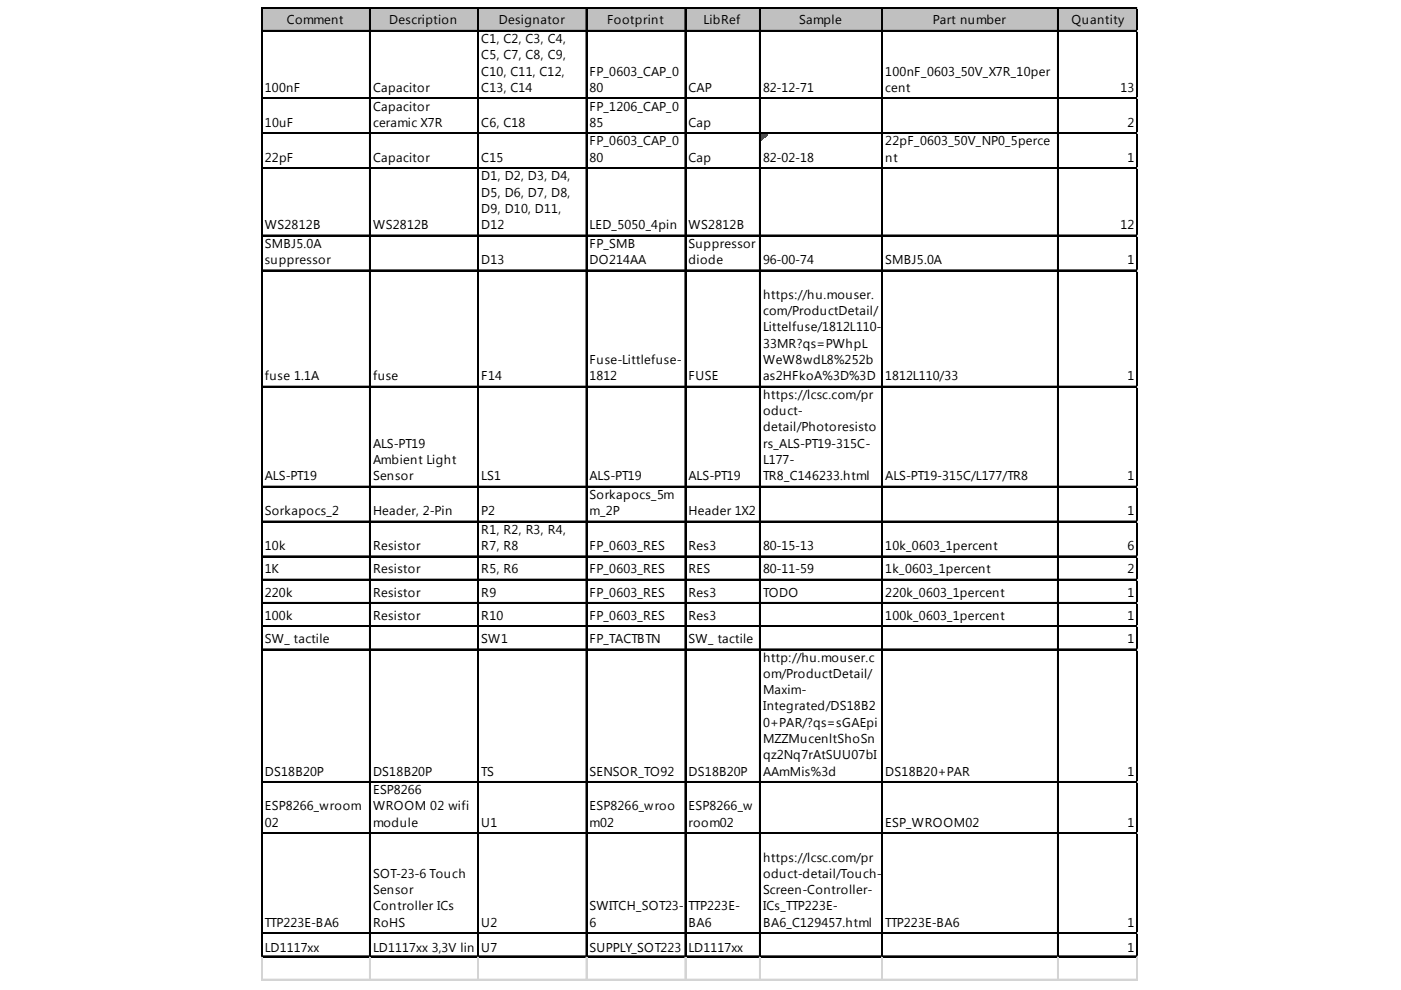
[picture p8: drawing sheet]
<svg xmlns="http://www.w3.org/2000/svg" width="297mm" height="210mm" viewBox="0 0 297 210" stroke-linecap="round" stroke-linejoin="round" font-family="sans-serif">
<defs><g id="words">
<g font-size="2.7">
<text x="60.8" y="5.2">Comment</text>
<text x="82.5" y="5.2">Description</text>
<text x="105.7" y="5.2">Designator</text>
<text x="128.7" y="5.2">Footprint</text>
<text x="149.2" y="5.2">LibRef</text>
<text x="169.4" y="5.2">Sample</text>
<text x="197.8" y="5.2">Part number</text>
<text x="227.2" y="5.2">Quantity</text>
<text x="102" y="9.1">C1, C2, C3, C4,</text>
<text x="102" y="12.6">C5, C7, C8, C9,</text>
<text x="102" y="16">C10, C11, C12,</text>
<text x="125" y="16">FP_0603_CAP_0</text>
<text x="187.7" y="16">100nF_0603_50V_X7R_10per</text>
<text x="56.1" y="19.5">100nF</text>
<text x="79.1" y="19.5">Capacitor</text>
<text x="79.1" y="23.4">Capacitor</text>
<text x="102" y="19.5">C13, C14</text>
<text x="125" y="19.5">80</text>
<text x="125" y="23.4">FP_1206_CAP_0</text>
<text x="146" y="19.5">CAP</text>
<text x="161.8" y="19.5">82-12-71</text>
<text x="187.7" y="19.5">cent</text>
<text x="237.5" y="19.5">13</text>
<text x="56.1" y="26.9">10uF</text>
<text x="79.1" y="26.9">ceramic X7R</text>
<text x="102" y="26.9">C6, C18</text>
<text x="125" y="26.9">85</text>
<text x="146" y="26.9">Cap</text>
<text x="239" y="26.9">2</text>
<text x="56.1" y="34.3">22pF</text>
<text x="79.1" y="34.3">Capacitor</text>
<text x="102" y="34.3">C15</text>
<text x="125" y="30.8">FP_0603_CAP_0</text>
<text x="125" y="34.3">80</text>
<text x="146" y="34.3">Cap</text>
<text x="161.8" y="34.3">82-02-18</text>
<text x="187.7" y="30.8">22pF_0603_50V_NP0_5perce</text>
<text x="187.7" y="34.3">nt</text>
<text x="239" y="34.3">1</text>
<text x="102" y="38.2">D1, D2, D3, D4,</text>
<text x="102" y="41.7">D5, D6, D7, D8,</text>
<text x="102" y="45.1">D9, D10, D11,</text>
<text x="56.1" y="48.6">WS2812B</text>
<text x="56.1" y="52.5">SMBJ5.0A</text>
<text x="79.1" y="48.6">WS2812B</text>
<text x="102" y="48.6">D12</text>
<text x="125" y="48.6">LED_5050_4pin</text>
<text x="125" y="52.5">FP_SMB</text>
<text x="146" y="48.6">WS2812B</text>
<text x="146" y="52.5">Suppressor</text>
<text x="237.5" y="48.6">12</text>
<text x="56.1" y="56">suppressor</text>
<text x="102" y="56">D13</text>
<text x="125" y="56">DO214AA</text>
<text x="146" y="56">diode</text>
<text x="161.8" y="56">96-00-74</text>
<text x="187.7" y="56">SMBJ5.0A</text>
<text x="239" y="56">1</text>
<text x="161.8" y="63.4">https://hu.mouser.</text>
<text x="161.8" y="66.8">com/ProductDetail/</text>
<text x="161.8" y="70.3">Littelfuse/1812L110-</text>
<text x="125" y="77.2">Fuse-Littlefuse-</text>
<text x="161.8" y="73.7">33MR?qs=PWhpL</text>
<text x="161.8" y="77.2">WeW8wdL8%252b</text>
<text x="56.1" y="80.6">fuse 1.1A</text>
<text x="79.1" y="80.6">fuse</text>
<text x="102" y="80.6">F14</text>
<text x="125" y="80.6">1812</text>
<text x="146" y="80.6">FUSE</text>
<text x="161.8" y="80.6">as2HFkoA%3D%3D</text>
<text x="187.7" y="80.6">1812L110/33</text>
<text x="239" y="80.6">1</text>
<text x="161.8" y="84.6">https://lcsc.com/pr</text>
<text x="161.8" y="88">oduct-</text>
<text x="79.1" y="94.9">ALS-PT19</text>
<text x="161.8" y="91.5">detail/Photoresisto</text>
<text x="161.8" y="94.9">rs_ALS-PT19-315C-</text>
<text x="56.1" y="101.8">ALS-PT19</text>
<text x="79.1" y="98.4">Ambient Light</text>
<text x="79.1" y="101.8">Sensor</text>
<text x="102" y="101.8">LS1</text>
<text x="125" y="101.8">ALS-PT19</text>
<text x="146" y="101.8">ALS-PT19</text>
<text x="161.8" y="98.4">L177-</text>
<text x="161.8" y="101.8">TR8_C146233.html</text>
<text x="187.7" y="101.8">ALS-PT19-315C/L177/TR8</text>
<text x="239" y="101.8">1</text>
<text x="125" y="105.8">Sorkapocs_5m</text>
<text x="56.1" y="109.2">Sorkapocs_2</text>
<text x="79.1" y="109.2">Header, 2-Pin</text>
<text x="102" y="109.2">P2</text>
<text x="102" y="113.2">R1, R2, R3, R4,</text>
<text x="125" y="109.2">m_2P</text>
<text x="146" y="109.2">Header 1X2</text>
<text x="239" y="109.2">1</text>
<text x="56.1" y="116.6">10k</text>
<text x="79.1" y="116.6">Resistor</text>
<text x="102" y="116.6">R7, R8</text>
<text x="125" y="116.6">FP_0603_RES</text>
<text x="146" y="116.6">Res3</text>
<text x="161.8" y="116.6">80-15-13</text>
<text x="187.7" y="116.6">10k_0603_1percent</text>
<text x="239" y="116.6">6</text>
<text x="56.1" y="121.5">1K</text>
<text x="79.1" y="121.5">Resistor</text>
<text x="102" y="121.5">R5, R6</text>
<text x="125" y="121.5">FP_0603_RES</text>
<text x="146" y="121.5">RES</text>
<text x="161.8" y="121.5">80-11-59</text>
<text x="187.7" y="121.5">1k_0603_1percent</text>
<text x="239" y="121.5">2</text>
<text x="56.1" y="126.5">220k</text>
<text x="56.1" y="131.4">100k</text>
<text x="79.1" y="126.5">Resistor</text>
<text x="79.1" y="131.4">Resistor</text>
<text x="102" y="126.5">R9</text>
<text x="102" y="131.4">R10</text>
<text x="125" y="126.5">FP_0603_RES</text>
<text x="125" y="131.4">FP_0603_RES</text>
<text x="146" y="126.5">Res3</text>
<text x="146" y="131.4">Res3</text>
<text x="161.8" y="126.5">TODO</text>
<text x="187.7" y="126.5">220k_0603_1percent</text>
<text x="187.7" y="131.4">100k_0603_1percent</text>
<text x="239" y="126.5">1</text>
<text x="239" y="131.4">1</text>
<text x="56.1" y="136.3">SW_ tactile</text>
<text x="102" y="136.3">SW1</text>
<text x="125" y="136.3">FP_TACTBTN</text>
<text x="146" y="136.3">SW_ tactile</text>
<text x="239" y="136.3">1</text>
<text x="161.8" y="140.3">http://hu.mouser.c</text>
<text x="161.8" y="143.7">om/ProductDetail/</text>
<text x="161.8" y="147.2">Maxim-</text>
<text x="161.8" y="150.6">Integrated/DS18B2</text>
<text x="161.8" y="154.1">0+PAR/?qs=sGAEpi</text>
<text x="161.8" y="157.5">MZZMucenltShoSn</text>
<text x="161.8" y="161">qz2Nq7rAtSUU07bI</text>
<text x="56.1" y="164.4">DS18B20P</text>
<text x="79.1" y="164.4">DS18B20P</text>
<text x="102" y="164.4">TS</text>
<text x="125" y="164.4">SENSOR_TO92</text>
<text x="146" y="164.4">DS18B20P</text>
<text x="161.8" y="164.4">AAmMis%3d</text>
<text x="187.7" y="164.4">DS18B20+PAR</text>
<text x="239" y="164.4">1</text>
<text x="56.1" y="171.8">ESP8266_wroom</text>
<text x="79.1" y="168.4">ESP8266</text>
<text x="79.1" y="171.8">WROOM 02 wifi</text>
<text x="125" y="171.8">ESP8266_wroo</text>
<text x="146" y="171.8">ESP8266_w</text>
<text x="56.1" y="175.3">02</text>
<text x="79.1" y="175.3">module</text>
<text x="102" y="175.3">U1</text>
<text x="125" y="175.3">m02</text>
<text x="146" y="175.3">room02</text>
<text x="187.7" y="175.3">ESP_WROOM02</text>
<text x="239" y="175.3">1</text>
<text x="161.8" y="182.7">https://lcsc.com/pr</text>
<text x="79.1" y="186.1">SOT-23-6 Touch</text>
<text x="79.1" y="189.6">Sensor</text>
<text x="161.8" y="186.1">oduct-detail/Touch-</text>
<text x="161.8" y="189.6">Screen-Controller-</text>
<text x="56.1" y="196.5">TTP223E-BA6</text>
<text x="79.1" y="193">Controller ICs</text>
<text x="79.1" y="196.5">RoHS</text>
<text x="102" y="196.5">U2</text>
<text x="125" y="193">SWITCH_SOT23-</text>
<text x="125" y="196.5">6</text>
<text x="146" y="193">TTP223E-</text>
<text x="146" y="196.5">BA6</text>
<text x="161.8" y="193">ICs_TTP223E-</text>
<text x="161.8" y="196.5">BA6_C129457.html</text>
<text x="187.7" y="196.5">TTP223E-BA6</text>
<text x="239" y="196.5">1</text>
<text x="56.1" y="201.9">LD1117xx</text>
<text x="79.1" y="201.9">LD1117xx 3,3V lin</text>
<text x="101.5" y="201.9">rU7</text>
<text x="102.5" y="201.9">eg</text>
<text x="125" y="201.9">SUPPLY_SOT223</text>
<text x="146" y="201.9">LD1117xx</text>
<text x="239" y="201.9">1</text>
</g>
</g></defs>
<path d="M55.6 1.7h185.7v5h-185.7z" fill="#c0c0c0"/>
<path d="M161.3 28.4h1.5" fill="none" stroke="#008000" stroke-width=".25"/>
<path d="M161.3 28.4h1.5v.2h-1.5z" fill="#008000"/>
<path d="M161.3 28.6h1.2" fill="none" stroke="#008000" stroke-width=".25"/>
<path d="M161.3 28.6h1.2v.3h-1.2z" fill="#008000"/>
<path d="M161.3 28.9h1" fill="none" stroke="#008000" stroke-width=".25"/>
<path d="M161.3 28.9h1v.2h-1z" fill="#008000"/>
<path d="M161.3 29.1h.7" fill="none" stroke="#008000" stroke-width=".25"/>
<path d="M161.3 29.1h.7v.3h-.7z" fill="#008000"/>
<path d="M161.3 29.4h.5" fill="none" stroke="#008000" stroke-width=".25"/>
<path d="M161.3 29.4h.5v.2h-.5z" fill="#008000"/>
<path d="M161.3 29.6h.2" fill="none" stroke="#008000" stroke-width=".25"/>
<path d="M161.3 29.6h.2v.3h-.2z" fill="#008000"/>
<g fill="none" stroke="#000" stroke-width=".25">
<path d="M55.4 1.5v201.4M55.5 1.5v201.4M55.6 1.5h185.7M55.6 1.6h185.7M55.6 6.5h185.7M55.6 6.6h185.7M78.3 1.8v201.1M78.5 1.8v201.1M101.3 1.8v201.1M101.4 1.8v201.1M124.3 1.8v201.1M124.4 1.8v201.1"/>
<path d="M145.2 1.8v201.1M145.4 1.8v201.1M161 1.8v201.1M161.2 1.8v201.1M187 1.8v201.1M187.1 1.8v201.1M224.2 1.8v201.1M224.3 1.8v201.1M241 1.8v201.1M241.1 1.8v201.1M55.6 20.8h185.7M55.6 20.9h185.7"/>
<path d="M55.6 28.1h185.7M55.6 28.3h185.7M55.6 35.5h185.7M55.6 35.7h185.7M55.6 49.8h185.7M55.6 50h185.7M55.6 57.2h185.7M55.6 57.4h185.7M55.6 81.9h185.7M55.6 82h185.7M55.6 103.1h185.7M55.6 103.2h185.7"/>
<path d="M55.6 110.5h185.7M55.6 110.6h185.7M55.6 117.9h185.7M55.6 118h185.7M55.6 122.8h185.7M55.6 122.9h185.7M55.6 127.7h185.7M55.6 127.9h185.7M55.6 132.7h185.7M55.6 132.8h185.7M55.6 137.6h185.7M55.6 137.7h185.7"/>
<path d="M55.6 165.7h185.7M55.6 165.8h185.7M55.6 176.6h185.7M55.6 176.7h185.7M55.6 197.8h185.7M55.6 197.9h185.7M55.6 202.7h185.7M55.6 202.8h185.7"/>
</g>
<g fill="none" stroke="#d4d4d4" stroke-width=".25">
<path d="M241.3 1.5h.1M55.4 202.9v5M55.5 202.9v5M78.3 202.9v5M78.5 202.9v5M101.3 202.9v5M101.4 202.9v5M124.3 202.9v5M124.4 202.9v5M145.2 202.9v5M145.4 202.9v5M161 202.9v5"/>
<path d="M161.2 202.9v5M187 202.9v5M187.1 202.9v5M224.2 202.9v5M224.3 202.9v5M241 202.9v5M241.1 202.9v5"/>
</g>
<path d="M241.3 1.5v.3z" fill="#d4d4d4"/>
<path d="M241.3 6.5h.1" fill="none" stroke="#d4d4d4" stroke-width=".25"/>
<path d="M241.3 6.5v.2z" fill="#d4d4d4"/>
<path d="M241.3 20.8h.1" fill="none" stroke="#d4d4d4" stroke-width=".25"/>
<path d="M241.3 20.8v.2z" fill="#d4d4d4"/>
<path d="M241.3 28.1h.1" fill="none" stroke="#d4d4d4" stroke-width=".25"/>
<path d="M241.3 28.1v.3z" fill="#d4d4d4"/>
<path d="M241.3 35.5h.1" fill="none" stroke="#d4d4d4" stroke-width=".25"/>
<path d="M241.3 35.5v.3z" fill="#d4d4d4"/>
<path d="M241.3 49.8h.1" fill="none" stroke="#d4d4d4" stroke-width=".25"/>
<path d="M241.3 49.8v.3z" fill="#d4d4d4"/>
<path d="M241.3 57.2h.1" fill="none" stroke="#d4d4d4" stroke-width=".25"/>
<path d="M241.3 57.2v.3z" fill="#d4d4d4"/>
<path d="M241.3 81.9h.1" fill="none" stroke="#d4d4d4" stroke-width=".25"/>
<path d="M241.3 81.9v.2z" fill="#d4d4d4"/>
<path d="M241.3 103.1h.1" fill="none" stroke="#d4d4d4" stroke-width=".25"/>
<path d="M241.3 103.1v.2z" fill="#d4d4d4"/>
<path d="M241.3 110.5h.1" fill="none" stroke="#d4d4d4" stroke-width=".25"/>
<path d="M241.3 110.5v.2z" fill="#d4d4d4"/>
<path d="M241.3 117.9h.1" fill="none" stroke="#d4d4d4" stroke-width=".25"/>
<path d="M241.3 117.9v.2z" fill="#d4d4d4"/>
<path d="M241.3 122.8h.1" fill="none" stroke="#d4d4d4" stroke-width=".25"/>
<path d="M241.3 122.8v.3z" fill="#d4d4d4"/>
<path d="M241.3 127.7h.1" fill="none" stroke="#d4d4d4" stroke-width=".25"/>
<path d="M241.3 127.7v.3z" fill="#d4d4d4"/>
<path d="M241.3 132.7h.1" fill="none" stroke="#d4d4d4" stroke-width=".25"/>
<path d="M241.3 132.7v.2z" fill="#d4d4d4"/>
<path d="M241.3 137.6h.1" fill="none" stroke="#d4d4d4" stroke-width=".25"/>
<path d="M241.3 137.6v.3z" fill="#d4d4d4"/>
<path d="M241.3 165.7h.1" fill="none" stroke="#d4d4d4" stroke-width=".25"/>
<path d="M241.3 165.7v.3z" fill="#d4d4d4"/>
<path d="M241.3 176.6h.1" fill="none" stroke="#d4d4d4" stroke-width=".25"/>
<path d="M241.3 176.6v.2z" fill="#d4d4d4"/>
<path d="M241.3 197.8h.1" fill="none" stroke="#d4d4d4" stroke-width=".25"/>
<path d="M241.3 197.8v.2z" fill="#d4d4d4"/>
<path d="M241.3 202.7h.1" fill="none" stroke="#d4d4d4" stroke-width=".25"/>
<path d="M241.3 202.7v.2z" fill="#d4d4d4"/>
<path d="M55.4 207.6h185.9M55.4 207.7h185.9" fill="none" stroke="#d4d4d4" stroke-width=".25"/>
<use href="#words"/>
</svg>
